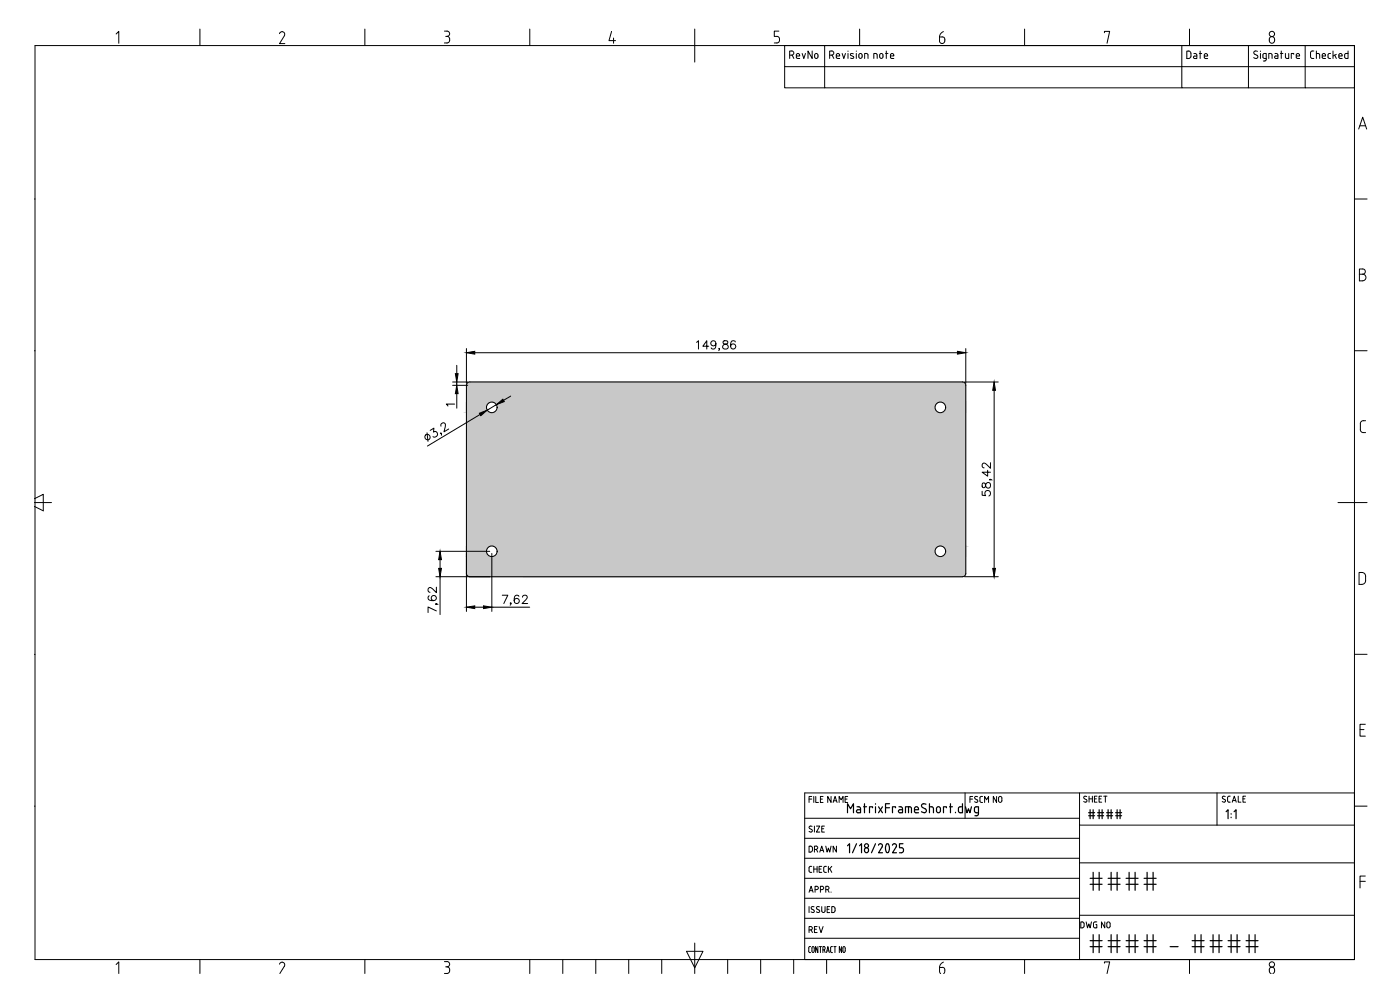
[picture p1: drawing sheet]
<svg xmlns="http://www.w3.org/2000/svg" width="420mm" height="297mm" viewBox="0 0 420 297" stroke-linecap="round" stroke-linejoin="round" font-family="sans-serif">
<defs><g id="words">
<g font-size="9.7">
<text x="326.3" y="268.5">####</text>
<text x="326.3" y="287.2">#### - ####</text>
</g>
<g font-size="6.2">
<text x="298.8" y="149.9" transform="rotate(-90 298.8 149.9)">58,42</text>
<text x="132.6" y="184.9" transform="rotate(-90 132.6 184.9)">7,62</text>
<text x="149.9" y="182.7">7,62</text>
<text x="326" y="246.9">####</text>
</g>
<g font-size="5.3">
<text x="236" y="18.7">RevNo</text>
<text x="355.2" y="18.7">Date</text>
<text x="392.3" y="18.7">Checked</text>
</g>
<g font-size="4.9">
<text x="242" y="256.8">DRAWN</text>
<text x="242" y="262.8">CHECK</text>
<text x="242" y="281.2">REV</text>
<text x="323.5" y="279.8">DWG NO</text>
</g>
<text font-size="3.5" x="133" y="123.1">1</text>
</g></defs>
<!-- layer: Title Block -->
<g fill="none" stroke="#000" stroke-width=".3">
<path d="M10.5 13.7h396v274.2h-396zM34.8 10.2l.9-.8v3.6M60 8.7v5M84.7 9.5l.7 .4-.1 .8M84.7 9.5l-.5 .2-.3 .4M85.4 10.7l-1.5 2.4h1.6M109.5 8.7v5M133.4 9.3h.8a.83 .83 0 0 1 .7 1.1 .83 .83 0 0 1-1.1 .5M134.2 10.9a1.01 1.01 0 0 1 .8 1 1.01 1.01 0 0 1-.8 1h-.8M159 8.7v5M183.5 9.4l-.7 2.8h1.9M184.1 11.4v1.6"/>
<path d="M208.5 8.7v9.9M232.4 12.9h.8M233.1 10.9a1.02 1.02 0 0 1 .9 1 1.02 1.02 0 0 1-.9 1M233.8 9.3h-1.4v1.6h.8M249 16.6h.6M249.6 16.5a.61 .61 0 0 0 .6-.6 .61 .61 0 0 0-.6-.6h-.6v2.2M249.7 16.6l.5 .9M251 16.5a.5 .5 0 0 1 .5-.5 .5 .5 0 0 1 .5 .5M251 16.6l.2 .9h.8M252 16.6v.2h-1M252.7 16l.5 1.5 .5-1.5M254.5 15.3v.1"/>
<path d="M254.5 16v1.5M256.1 16.2l-.6-.2-.3 .3 .2 .3 .8 .5-.1 .4-.9-.1M257 15.3v.1M257 16v1.5M257.7 16.5a.5 .5 0 0 1 .5-.5 .5 .5 0 0 1 .5 .5M257.8 16.6l-.1 .4a.5 .5 0 0 0 .5 .5 .5 .5 0 0 0 .5-.5M258 8.7v5M258.7 16.6v.4M259.5 17.5v-1.5l.9 .3 .1 1.2M263.2 16.5l-.2-.4-.8-.1v1.5M263.3 16.5v1M264 16.5a.5 .5 0 0 1 .5-.5 .5 .5 0 0 1 .5 .5"/>
<path d="M264 16.6v.4a.5 .5 0 0 0 .5 .5 .5 .5 0 0 0 .5-.5v-.4M265.8 16h.7M266 15.3v2.2M267.2 16.6l.2 .9h.9M267.2 16.5a.5 .5 0 0 1 .5-.5 .5 .5 0 0 1 .5 .5M268.3 16.6v.2h-1.1M281.9 12.3a.79 .79 0 0 0 .8 .8 .79 .79 0 0 0 .8-.8M282 11.1l1.3 .2 .3 1M282 11.1v1.2M283.1 9.5l-.9 .8-.2 .8M307.5 8.7v5M331.5 9.8v-.4h1.5l-.8 3.6"/>
<path d="M354.7 13.7h-119.2v6.3M357 8.7v5M374.7 13.7v12.7h17M377.4 15.4a.6 .6 0 0 0-.9 0 .6 .6 0 0 0 0 .8l.7 .4a.57 .57 0 0 1 .1 .8 .57 .57 0 0 1-.8 0l-.3-.1M378.3 15.3v.1M378.3 16v1.5M379.5 16l-.5 .5 .1 .8 .4 .2M379.5 16h.5v1.9l-.2 .3-.7 .1M379.5 17.5h.5M380.8 17.5v-1.5l.9 .3 .1 1.2M381.2 11.2a.9 .9 0 0 1 1.3 .8 .9 .9 0 0 1-1.3 .7l-.3-.9zM382.6 16l.7 .1 .2 .4"/>
<path d="M383.5 16.5v1l-.9-.2 .1-.5h.8M384.3 16h.7M384.5 15.3v2.2M385.8 16v1.3l.4 .2M386.8 16v1.5h-.6M388.3 16.3v-.3h-.8v1.5M389 16.5a.5 .5 0 0 1 .5-.5 .5 .5 0 0 1 .5 .5M389 16.6l.2 .9h.8M390 16.6v.2h-1M391.7 13.7h-37v12.7h20M391.7 13.7h14.8v12.7h-14.8zM235.5 20v6.4h12"/>
<path d="M235.5 20h171M247.5 20v6.4h107.2M407.8 38.7l1.2-3.5 1.2 3.5M408.1 37.7h1.7M10.3 59.7h.2M406.5 59.7h3.8M408 82.3h1M409 80.7a.79 .79 0 0 1 .8 .8 .79 .79 0 0 1-.8 .8M409 80.7h-1v3.6l1-.1a.98 .98 0 0 0 .9-.9 .98 .98 0 0 0-.9-1M10.3 105.2h.2M406.5 105.2h3.8M408.2 128.9a.9 .9 0 0 0 .9 .9h.7"/>
<path d="M408.3 127.1v1.8M409.1 126.2a.9 .9 0 0 0-.9 .9M409.2 126.2h.6M10.3 149.6l2.7-1.3v5l-2.7-1.4M10.3 150.8h5.2M401.5 150.8h8.8M407.9 171.8a1.52 1.52 0 0 1 1.9 .7v1.7l-.2 .7a1.69 1.69 0 0 1-1.7 .4zM10.3 196.3h.2M406.5 196.3h3.8M408.2 218.9h1.1M409.8 217.3h-1.6v3.6h1.6M242.8 239.8h.8"/>
<path d="M243.6 239h-.8v1.8M244.2 239v1.8M244.8 239v1.8h.8M246.2 239.8h.6M247 239h-.8v1.8h.8M249.4 239v1.8l-1-1.8v1.8M253.6 239.8h.6M254.4 239h-.8v1.8h.8M289.6 237.9v7.6M291.1 239.8h.8M291.9 239h-.8v1.8M292.9 239l.5 .1"/>
<path d="M292.9 239l-.4 .4 .8 .6M294.9 239l-.8 .2v1.1l.2 .4 .6 .1M299.1 239v1.8l-1-1.8v1.8M299.7 239.4a.5 .5 0 0 1 .5-.4 .5 .5 0 0 1 .5 .4M299.7 239.5v.8a.5 .5 0 0 0 .5 .4 .5 .5 0 0 0 .5-.4v-.8M324 237.9v50M326.1 239a.47 .47 0 0 0-.7-.1 .47 .47 0 0 0 0 .7l.6 .3M326.8 239.7h1M326.8 238.9v1.8M327.8 238.9v1.8M328.5 239.7h.5M329.2 238.9h-.7v1.8h.7"/>
<path d="M329.8 239.7h.6M330.6 238.9h-.8v1.8h.8M331.2 238.9h1M331.7 238.9v1.8M365.2 237.9v9.7M367.6 239.9a.49 .49 0 0 1 0 .8 .49 .49 0 0 1-.8-.2M367.7 239a.46 .46 0 0 0-.7-.1 .46 .46 0 0 0 0 .7l.6 .3M368.9 238.9l-.4 .2-.1 1.1 .5 .5M368.9 238.9h.3M371.6 238.9v1.8h.8M373 239.7h.6M373.8 238.9h-.8v1.8h.8"/>
<path d="M406.5 237.9h-165v50M10.3 241.9h.2M241.5 257.5h82.5M241.5 251.5h82.5M241.5 245.5h82.5M242.8 249.5l.6 .2M243 248.6l.8 .6-.4 .4M243.2 247.9l-.4 .3 .2 .4M243.2 247.8l.5 .1M244.4 247.9v1.8M245 247.9h1l-1 1.8h1M246.6 248.7h.6"/>
<path d="M247.4 247.9h-.8v1.8h.8M250 240.8l.6-1.8 .6 1.8M250.2 240.3h.8M251.8 240.8v-1.8l.6 1 .6-1v1.8M293.2 240a.48 .48 0 0 1 0 .8 .48 .48 0 0 1-.7-.3M295.5 240.8v-1.8l.6 1 .6-1v1.8M324 258.9h82.5M324 247.6h82.5M368.9 240.7h.3M369.8 240.7l.6-1.8 .6 1.8M370 240.2h.8M406.5 241.9h3.8"/>
<path d="M241.5 275.5h82.5M241.5 269.5h82.5M241.5 263.5h82.5M242.8 267.7l.6-1.8 .6 1.8M242.8 272v1.8M243 267.2h.8M243.6 272.8l.6 .3a.49 .49 0 0 1 0 .7 .49 .49 0 0 1-.8-.2M244.3 272.1a.47 .47 0 0 0-.7 0 .47 .47 0 0 0 0 .7M244.6 266.9h.5M245.1 266.9a.5 .5 0 0 0 .5-.5 .5 .5 0 0 0-.5-.5h-.5v1.8M245.2 272.8l.6 .3a.49 .49 0 0 1 0 .7 .49 .49 0 0 1-.8-.2M245.9 272.1a.48 .48 0 0 0-.7 0 .48 .48 0 0 0 0 .7"/>
<path d="M246.2 266.9h.5M246.6 272v1.3a.5 .5 0 0 0 .5 .5 .5 .5 0 0 0 .5-.5v-1.3M246.7 266.9a.5 .5 0 0 0 .5-.5 .5 .5 0 0 0-.5-.5h-.5v1.8M247.8 266.9h.5M248.2 272.8h.6M248.3 265.9a.5 .5 0 0 1 .5 .5 .5 .5 0 0 1-.5 .5M248.3 265.9h-.5v1.8M248.4 266.9l.4 .8M249 272h-.8v1.8h.8M249.4 267.6v.1M249.6 272l.7 .1a1.21 1.21 0 0 1 .2 1.4l-.9 .3zM324 274.6h82.5"/>
<path d="M408.2 264.4h1.6M409.8 262.8h-1.6v3.6M34.8 289.4l.9-.8v3.5M60 287.9v4.2M84.7 288.7l.7 .4-.1 .8M84.7 288.7l-.5 .2-.3 .4M85.4 289.9l-1.4 2.2M109.5 287.9v4.2M133.4 288.5h.8M133.8 290.1h.4M134.2 288.5a.79 .79 0 0 1 .7 .8 .79 .79 0 0 1-.7 .8M134.2 290.1a1.01 1.01 0 0 1 .8 1 1.01 1.01 0 0 1-.8 1h-.8"/>
<path d="M159 287.9v4.2M168.9 287.9v4.2M178.8 287.9v4.2M188.7 287.9v4.2M198.6 287.9v4.2M206 285.4h5l-2.5 5zM208.5 283v9.1M218.4 287.9v4.2M228.3 287.9v4.2M238.2 287.9v4.2M241.5 281.5h82.5M243.3 284l-.6 .2v1.2l.2 .4h.4"/>
<path d="M243.7 285.3l.3 .5 .4-.5M243.7 285.3v-1.1l.3-.2 .3 .2 .1 1.1M245.5 284v1.8l-.7-1.8v1.8M245.9 284h.7M246.2 284v1.8M247 285h.3M247.3 285l.3-.3v-.5l-.6-.2v1.8M247.4 285l.2 .8M248.1 285.8l.4-1.8 .4 1.8M248.1 287.9v4.2M248.2 285.3h.6M249.3 285.4l.3 .4"/>
<path d="M249.3 284.5v.9M249.6 284l-.3 .4M249.6 285.8h.2M249.6 284h.2M250.2 284h.7M250.6 284v1.8M252.6 284v1.8l-.7-1.8v1.8M252.9 284.5l.2-.4h.4l.2 1.2M252.9 285.3l.4 .5 .3-.5M253 284.5v.8M258 287.9v4.2M282 290.3v1.4l.3 .4"/>
<path d="M282 290.3h.8M282.8 290.2a1.02 1.02 0 0 1 .8 .8 1.02 1.02 0 0 1-.4 1.1M283.1 288.7l-.9 .8-.2 .8M307.5 287.9v4.2M331.5 289v-.4h1.5l-.8 3.5M357 287.9v4.2M381.5 292.1a.92 .92 0 0 1-.5-1.4 .92 .92 0 0 1 1.4 0l.1 .9-.5 .5"/>
<circle cx="381.7" cy="10.2" r=".79"/>
<circle cx="381.7" cy="289.4" r=".79"/>
</g>
<g fill="none" stroke="#000" stroke-width=".36">
<path d="M254.3 243.9v-2.7l1 1.5 .8-1.5v2.7M254.3 253.8l.7-.6v2.7M257.1 253.2l-1.3 2.7M257.2 242.1h.8l.2 .5 .1 1.3h-.8a.46 .46 0 0 1-.5-.5 .46 .46 0 0 1 .5-.4h.8M257.9 253.8l.7-.6v2.7M259.2 242.1h.9M259.4 241.2v2.7M261.9 242.4v-.3h-1v1.8M262.7 241.2v.1M262.7 242.1v1.8M262.7 253.2l-1.2 2.7M263.6 253.6a.61 .61 0 0 1 .9-.4 .61 .61 0 0 1 .3 .9"/>
<path d="M263.7 242.1l1.1 1.8M264.8 254.1l-1.1 1.8h1.1M264.8 242.1l-1.1 1.8M265.8 242.4h1.2M266 253.3l.3-.1a1.79 1.79 0 0 1 0 2.6l-.3-.1-.3-1zM267 241.2h-1.2v2.7M267.8 253.6a.62 .62 0 0 1 .9-.4 .62 .62 0 0 1 .3 .9M268.8 242.4v-.3h-.9v1.8M269 254.1l-1.1 1.8h1.2M269.8 242.1h.8l.2 .5 .1 1.3h-.8a.46 .46 0 0 1-.5-.5 .46 .46 0 0 1 .5-.4h.8M271 253.2h-1.1v1.2l.6-.1a.77 .77 0 0 1 .7 .8 .77 .77 0 0 1-.7 .7l-.6 .1M271.7 243.9v-1.8h1.3l.5 .2v1.6"/>
<path d="M272.7 242.1v1.8M274.5 243h1.2a.63 .63 0 0 0-.5-.9 .63 .63 0 0 0-.7 .6l-.1 .7 .3 .4 1 .1M277.9 241.3a.71 .71 0 0 0-1-.1 .71 .71 0 0 0 0 1.1l.8 .4a.67 .67 0 0 1 .1 1 .67 .67 0 0 1-1 0l-.3-.2M278.9 242.1l1.2 .2v1.6M278.9 241.2v2.7M281.2 242.2l.4-.2 .5 .2 .1 1.1a.59 .59 0 0 1-.5 .6 .59 .59 0 0 1-.6-.6zM284 242.4v-.3h-.8v1.8M285 242.1h.8M285.2 241.2v2.7M286.8 243.7v.2M288.8 241.2v2.7l-.9-.1-.3-.5 .1-1 .5-.2h.6M289.8 242.1l.4 1.8 .4-1.2 .5 1.2 .5-1.8"/>
<path d="M293.7 243.9l-1-.1a1.29 1.29 0 0 1-.2-1.5l1.2-.2-.1 2.4-1 .3M368 243.5l.6-.5v2.6M369.5 244.1v.2M369.5 245.2v.1M370.4 243.5l.6-.5v2.6"/>
<circle cx="260" cy="255.1" r=".7"/>
<circle cx="260.1" cy="253.8" r=".6"/>
</g>
<!-- layer: 0 -->
<g fill="#c7c8ca" stroke="#c7c8ca" stroke-width=".3">
<path d="M141 114.6h148zM140.8 114.6h148.2z"/>
<path d="M140.8 114.6l148.4 .1zM140.6 114.7h148.6z"/>
<path d="M140.6 114.7h148.7zM140.5 114.7h148.8z"/>
<path d="M140.5 114.7l149 .2zM140.3 114.9h149.2z"/>
<path d="M140.3 114.9l149.3 .1zM140.3 114.9l149.3 .1h-149.4z"/>
<path d="M140.2 115l149.5 .1zM140.2 115l149.5 .1h-149.6z"/>
<path d="M140.1 115.1l149.7 .2zM140.1 115.1l149.7 .2h-149.8z"/>
<path d="M140 115.3l149.8 .1v-.1zM140 115.3l149.8 .1h-149.8z"/>
<path d="M140 115.4l149.8 .2v-.2zM140 115.4l149.8 .2h-149.8z"/>
<path d="M140 115.6l149.8 5.1v-5.1zM140 115.6l149.8 5.1h-149.8z"/>
<path d="M282.4 120.7h7.4zM282.4 120.7h7.4z"/>
<path d="M147.8 120.7h134.3zM147.8 120.7h134z"/>
<path d="M140 120.7h7.5zM140 120.7h7.2z"/>
<path d="M282.7 120.7l7.1 .1zM282.7 120.7l7.1 .1z"/>
<path d="M148 120.7h133.8zM148 120.7l133.5 .1z"/>
<path d="M140 120.7h7.2zM140 120.7l6.9 .1z"/>
<path d="M282.9 120.8l6.9 .2v-.2zM282.9 120.8l6.9 .2h-6.6z"/>
<path d="M148.3 120.8l133 .2 .2-.2zM148.3 120.8l133 .2h-132.7z"/>
<path d="M140 120.8l6.6 .2 .3-.2zM140 120.8l6.6 .2h-6.6z"/>
<path d="M283.2 121l6.6 .2v-.2zM283.2 121l6.6 .2h-6.4z"/>
<path d="M148.6 121l132.4 .2 .3-.2zM148.6 121l132.4 .2h-132.2z"/>
<path d="M140 121l6.4 .2 .2-.2zM140 121l6.4 .2h-6.4z"/>
<path d="M283.4 121.2l6.4 .2v-.2zM283.4 121.2l6.4 .2h-6.2z"/>
<path d="M148.8 121.2l132.1 .2 .1-.2zM148.8 121.2l132.1 .2h-131.9z"/>
<path d="M140 121.2l6.2 .2 .2-.2zM140 121.2l6.2 .2h-6.2z"/>
<path d="M283.6 121.4l6.2 .3v-.3zM283.6 121.4l6.2 .3h-6.1z"/>
<path d="M149 121.4l131.7 .3 .2-.3zM149 121.4l131.7 .3h-131.6z"/>
<path d="M140 121.4l6.1 .3 .1-.3zM140 121.4l6.1 .3h-6.1z"/>
<path d="M283.7 121.7l6.1 .2v-.2zM283.7 121.7l6.1 .2h-6z"/>
<path d="M149.1 121.7l131.6 .2v-.2zM149.1 121.7l131.6 .2h-131.5z"/>
<path d="M140 121.7l6 .2 .1-.2zM140 121.7l6 .2h-6z"/>
<path d="M283.8 121.9l6 .3v-.3zM283.8 121.9l6 .3h-6z"/>
<path d="M149.2 121.9l131.4 .3 .1-.3zM149.2 121.9l131.4 .3h-131.4z"/>
<path d="M140 121.9l6 .3v-.3zM140 121.9l6 .3h-6z"/>
<path d="M283.8 122.2l6 .3v-.3zM283.8 122.2l6 .3h-6z"/>
<path d="M149.2 122.2l131.5 .3-.1-.3zM149.2 122.2l131.5 .3h-131.5z"/>
<path d="M140 122.2l6 .3v-.3zM140 122.2l6 .3h-6z"/>
<path d="M283.8 122.5l6 .3v-.3zM283.8 122.5l6 .3h-6.1z"/>
<path d="M149.2 122.5l131.5 .3v-.3zM149.2 122.5l131.5 .3h-131.6z"/>
<path d="M140 122.5l6.1 .3-.1-.3zM140 122.5l6.1 .3h-6.1z"/>
<path d="M283.7 122.8l6.1 .3v-.3zM283.7 122.8l6.1 .3h-6.2z"/>
<path d="M149.1 122.8l131.8 .3-.2-.3zM149.1 122.8l131.8 .3h-131.9z"/>
<path d="M140 122.8l6.2 .3-.1-.3zM140 122.8l6.2 .3h-6.2z"/>
<path d="M283.6 123.1l6.2 .2v-.2zM283.6 123.1l6.2 .2h-6.4z"/>
<path d="M149 123.1l132 .2-.1-.2zM149 123.1l132 .2h-132.2z"/>
<path d="M140 123.1l6.4 .2-.2-.2zM140 123.1l6.4 .2h-6.4z"/>
<path d="M283.4 123.3l6.4 .2v-.2zM283.2 123.5l.2-.2 6.4 .2z"/>
<path d="M148.8 123.3l132.5 .2-.3-.2zM148.6 123.5l.2-.2 132.5 .2z"/>
<path d="M140 123.3l6.6 .2-.2-.2zM140 123.3l6.6 .2h-6.6z"/>
<path d="M283.2 123.5l6.6 .2v-.2zM282.9 123.7l.3-.2 6.6 .2z"/>
<path d="M148.6 123.5l132.9 .2-.2-.2zM148.3 123.7l.3-.2 132.9 .2z"/>
<path d="M140 123.5l6.9 .2-.3-.2zM140 123.5l6.9 .2h-6.9z"/>
<path d="M282.9 123.7l6.9 .1zM282.7 123.8h7.1z"/>
<path d="M148.3 123.7l133.5 .1zM148 123.8h133.8z"/>
<path d="M140 123.7l7.2 .1zM140 123.7l7.2 .1z"/>
<path d="M282.7 123.8h7.1zM282.4 123.8h7.4z"/>
<path d="M148 123.8h134.1zM147.8 123.8h134.3z"/>
<path d="M140 123.8h7.5zM140 123.8h7.5z"/>
<path d="M140 123.8l149.8 40v-40zM140 123.8l149.8 40h-149.8z"/>
<path d="M282.4 163.8l7.4 .1zM282.4 163.8l7.4 .1z"/>
<path d="M147.8 163.8h134.3zM147.8 163.8l134 .1z"/>
<path d="M140 163.8h7.5zM140 163.8l7.2 .1z"/>
<path d="M282.7 163.9l7.1 .1zM282.7 163.9l7.1 .1z"/>
<path d="M148 163.9h133.8zM148 163.9l133.5 .1z"/>
<path d="M140 163.9h7.2zM140 163.9l6.9 .1z"/>
<path d="M282.9 164l6.9 .1v-.1zM282.9 164l6.9 .1h-6.6z"/>
<path d="M148.3 164l133 .1 .2-.1zM148.3 164l133 .1h-132.7z"/>
<path d="M140 164l6.6 .1 .3-.1zM140 164l6.6 .1h-6.6z"/>
<path d="M283.2 164.1l6.6 .2v-.2zM283.2 164.1l6.6 .2h-6.4z"/>
<path d="M148.6 164.1l132.4 .2 .3-.2zM148.6 164.1l132.4 .2h-132.2z"/>
<path d="M140 164.1l6.4 .2 .2-.2zM140 164.1l6.4 .2h-6.4z"/>
<path d="M283.4 164.3l6.4 .3v-.3zM283.4 164.3l6.4 .3h-6.2z"/>
<path d="M148.8 164.3l132.1 .3 .1-.3zM148.8 164.3l132.1 .3h-131.9z"/>
<path d="M140 164.3l6.2 .3 .2-.3zM140 164.3l6.2 .3h-6.2z"/>
<path d="M283.6 164.6l6.2 .2v-.2zM283.6 164.6l6.2 .2h-6.1z"/>
<path d="M149 164.6l131.7 .2 .2-.2zM149 164.6l131.7 .2h-131.6z"/>
<path d="M140 164.6l6.1 .2 .1-.2zM140 164.6l6.1 .2h-6.1z"/>
<path d="M283.7 164.8l6.1 .3v-.3zM283.7 164.8l6.1 .3h-6z"/>
<path d="M149.1 164.8l131.6 .3v-.3zM149.1 164.8l131.6 .3h-131.5z"/>
<path d="M140 164.8l6 .3 .1-.3zM140 164.8l6 .3h-6z"/>
<path d="M283.8 165.1l6 .3v-.3zM283.8 165.1l6 .3h-6z"/>
<path d="M149.2 165.1l131.4 .3 .1-.3zM149.2 165.1l131.4 .3h-131.4z"/>
<path d="M140 165.1l6 .3v-.3zM140 165.1l6 .3h-6z"/>
<path d="M283.8 165.4l6 .3v-.3zM283.8 165.4l6 .3h-6z"/>
<path d="M149.2 165.4l131.5 .3-.1-.3zM149.2 165.4l131.5 .3h-131.5z"/>
<path d="M140 165.4l6 .3v-.3zM140 165.4l6 .3h-6z"/>
<path d="M283.8 165.7l6 .3v-.3zM283.8 165.7l6 .3h-6.1z"/>
<path d="M149.2 165.7l131.5 .3v-.3zM149.2 165.7l131.5 .3h-131.6z"/>
<path d="M140 165.7l6.1 .3-.1-.3zM140 165.7l6.1 .3h-6.1z"/>
<path d="M283.7 166l6.1 .3v-.3zM283.7 166l6.1 .3h-6.2z"/>
<path d="M149.1 166l131.8 .3-.2-.3zM149.1 166l131.8 .3h-131.9z"/>
<path d="M140 166l6.2 .3-.1-.3zM140 166l6.2 .3h-6.2z"/>
<path d="M283.6 166.3l6.2 .2v-.2zM283.6 166.3l6.2 .2h-6.4z"/>
<path d="M149 166.3l132 .2-.1-.2zM149 166.3l132 .2h-132.2z"/>
<path d="M140 166.3l6.4 .2-.2-.2zM140 166.3l6.4 .2h-6.4z"/>
<path d="M283.4 166.5l6.4 .2v-.2zM283.2 166.7l.2-.2 6.4 .2z"/>
<path d="M148.8 166.5l132.5 .2-.3-.2zM148.6 166.7l.2-.2 132.5 .2z"/>
<path d="M140 166.5l6.6 .2-.2-.2zM140 166.5l6.6 .2h-6.6z"/>
<path d="M283.2 166.7l6.6 .2v-.2zM282.9 166.9l.3-.2 6.6 .2z"/>
<path d="M148.6 166.7l132.9 .2-.2-.2zM148.3 166.9l.3-.2 132.9 .2z"/>
<path d="M140 166.7l6.9 .2-.3-.2zM140 166.7l6.9 .2h-6.9z"/>
<path d="M282.9 166.9l6.9 .1zM282.7 167h7.1z"/>
<path d="M148.3 166.9l133.5 .1zM148 167h133.8z"/>
<path d="M140 166.9l7.2 .1zM140 166.9l7.2 .1z"/>
<path d="M282.7 167h7.1zM282.4 167h7.4z"/>
<path d="M148 167h134.1zM147.8 167h134.3z"/>
<path d="M140 167h7.5zM140 167h7.5z"/>
<path d="M140 167l149.8 5v-5zM140 167l149.8 5h-149.8z"/>
<path d="M140 172l149.8 .2v-.2zM140 172l149.8 .2h-149.8z"/>
<path d="M140 172.2l149.8 .2v-.2zM140 172.2l149.8 .2h-149.8z"/>
<path d="M140 172.4h149.8zM140 172.4l149.7 .1z"/>
<path d="M140.1 172.5h149.6zM140.1 172.5l149.5 .2z"/>
<path d="M140.2 172.7h149.4zM140.2 172.7l149.3 .1z"/>
<path d="M140.3 172.8h149.2zM140.3 172.8l149 .1z"/>
<path d="M140.5 172.9h148.8zM140.5 172.9l148.7 .1z"/>
<path d="M140.6 173h148.6zM140.6 173h148.4z"/>
<path d="M140.8 173h148.2zM140.8 173h148z"/>
</g>
<g fill="none" stroke="#000" stroke-width=".3">
<path d="M135.8 114.6h4.6M135.8 115.6h4.6M137.1 109.6v2.5M137.1 114.6v1M137.1 118.1v4.4M140 104.6v10.4M141 114.6a1.01 1.01 0 0 0-1 1v67.9M141 114.6h147.8M142.5 105.8h144.8M153.3 118.9l-2.2 1.2M209 102.7l.6-.5v2.5M212.7 103.9h-1.8l1.2-1.7v2.5"/>
<path d="M214.8 103.1a.78 .78 0 0 1-1 .6 .78 .78 0 0 1-.3-1.2 .78 .78 0 0 1 1.2 .1 1.78 1.78 0 0 1-.5 2.1l-.6-.1-.2-.2M215.9 104.6h-.2h.2l-.2 .6M217.1 102.3a.53 .53 0 0 0 .2 .9 .89 .89 0 0 1 1.1 .3 .89 .89 0 0 1-.1 1.1l-.8 .1a.72 .72 0 0 1-.7-.7 .72 .72 0 0 1 .8-.7l.5-.1a.51 .51 0 0 0 .2-.9zM220.7 102.6a.72 .72 0 0 0-.7-.4 .72 .72 0 0 0-.6 .5 1.46 1.46 0 0 0 .6 2 .78 .78 0 0 0 .8-.7 .78 .78 0 0 0-.7-.8 .78 .78 0 0 0-.8 .7M288.8 114.6a1.01 1.01 0 0 1 1 1v56.4a1.01 1.01 0 0 1-1 1h-158M289.5 114.6h10.1M289.8 104.6v10.4M298.4 117.1v53.4M128.2 129.9l.2 2.5M129.1 129.1l1.1-.6-.1 1.1a.83 .83 0 0 1 1.2 .9 .83 .83 0 0 1-1.4 .5M132.4 130l-.2 .1v-.2l.3 .3v.4M132.4 127.9l.1-.8 .8-.2a.77 .77 0 0 1 .4 1l-.4 1.7 1.4-.9"/>
<path d="M144.1 124.4l-15.8 9.4M149 121.4l-2.8 1.7M130.8 165.4h16.2M132.1 167.9v2.6M132.1 173v11.4M140 172a1.01 1.01 0 0 0 1 1M147.6 166.1v17.4M289.5 173h10.1M142.5 182.2h2.6M147.6 182.2h11.4"/>
<circle cx="128.3" cy="131.1" r=".83"/>
<circle cx="147.6" cy="122.2" r="1.6"/>
<circle cx="282.2" cy="122.2" r="1.6"/>
<circle cx="147.6" cy="165.4" r="1.6"/>
<circle cx="282.2" cy="165.4" r="1.6"/>
</g>
<path d="M136.7 112.1h.8l-.4 2.5zM137.1 115.6l.4 2.5h-.8zM140 105.8l2.5-.4v.9zM149 121.4l1.9-1.6 .4 .7zM287.3 105.4l2.5 .4-2.5 .5zM298.4 114.6l.4 2.5h-.9zM143.9 124l2.3-.9-1.9 1.6zM132.1 165.4l.4 2.5h-.9zM131.6 170.5h.9l-.4 2.5zM297.9 170.5h.9l-.4 2.5zM140 182.2l2.5-.4v.8zM145.1 181.8l2.5 .4-2.5 .4z" fill="#000" stroke="#000" stroke-width=".3"/>
<use href="#words"/>
</svg>
